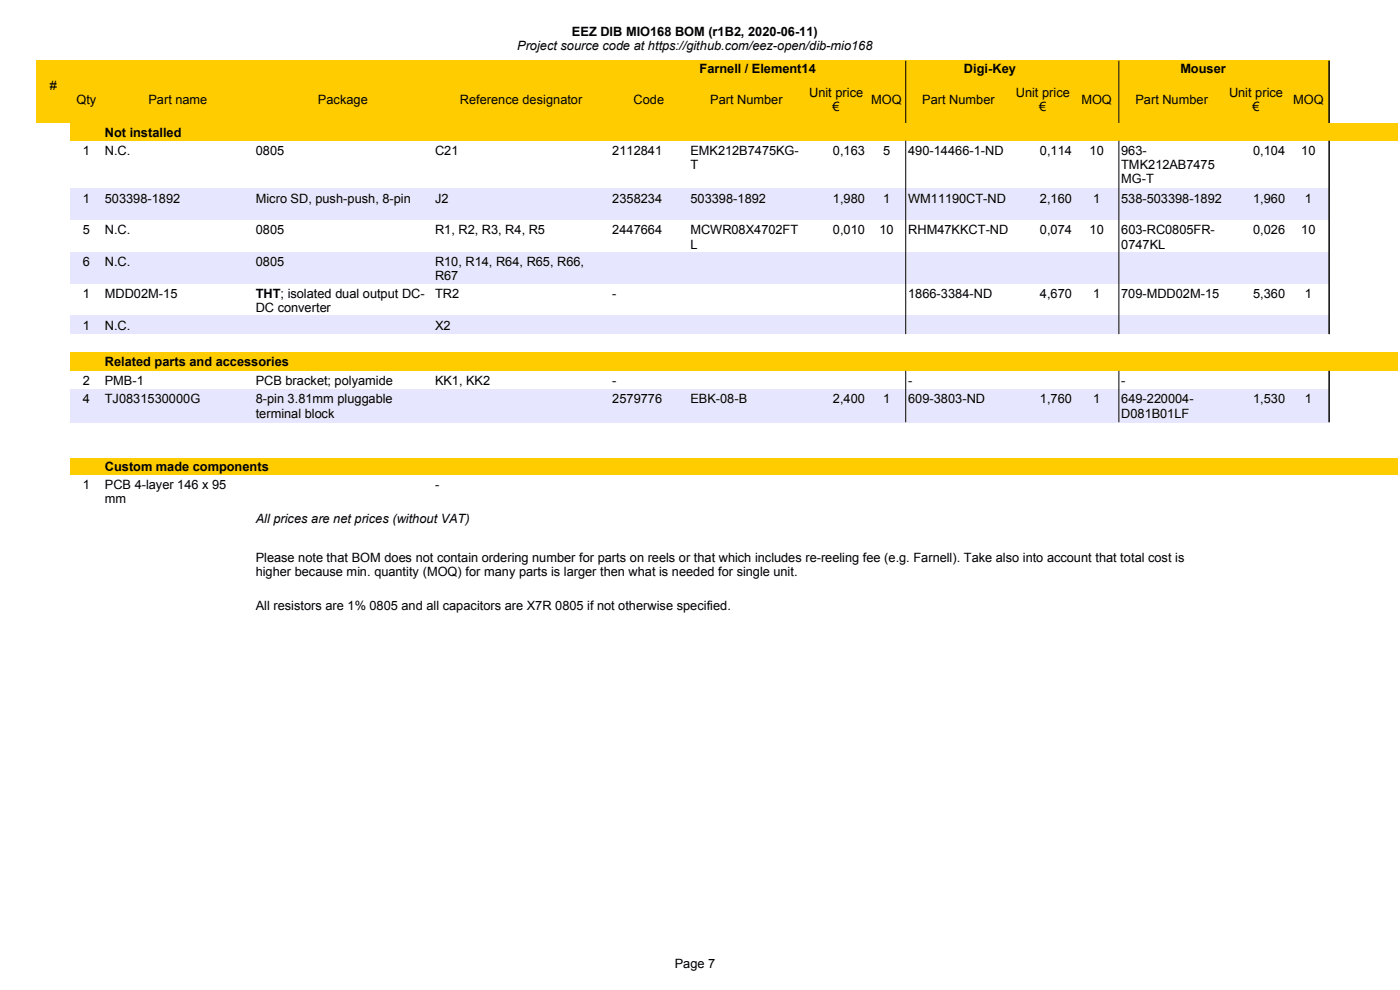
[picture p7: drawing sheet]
<svg xmlns="http://www.w3.org/2000/svg" width="297mm" height="210mm" viewBox="0 0 297 210" stroke-linecap="round" stroke-linejoin="round" font-family="sans-serif">
<defs><g id="words">
<g font-size="2.7">
<text x="109.7" y="10.6">Project source code at https://github.com/eez-open/dib-mio168</text>
<text x="121.3" y="7.5">EEZ DIB MIO168 BOM (r1B2, 2020-06-11)</text>
<text x="148.4" y="15.4">Farnell / Element14</text>
<text x="204.5" y="15.4">Digi-Key</text>
<text x="250.4" y="15.4">Mouser</text>
<text x="10.5" y="19">#</text>
<text x="16.2" y="22.1">Qty</text>
<text x="31.5" y="22.1">Part name</text>
<text x="67.5" y="22.1">Package</text>
<text x="97.5" y="22.1">Reference designator</text>
<text x="134.4" y="22.1">Code</text>
<text x="150.7" y="22.1">Part Number</text>
<text x="171.7" y="20.5">Unit price</text>
<text x="176.6" y="23.6">€</text>
<text x="184.8" y="22.1">MOQ</text>
<text x="195.6" y="22.1">Part Number</text>
<text x="215.5" y="20.5">Unit price</text>
<text x="220.5" y="23.6">€</text>
<text x="229.4" y="22.1">MOQ</text>
<text x="240.9" y="22.1">Part Number</text>
<text x="260.7" y="20.5">Unit price</text>
<text x="265.7" y="23.6">€</text>
<text x="274.3" y="22.1">MOQ</text>
<text x="22.2" y="29">Not installed</text>
<text x="17.6" y="32.8">1</text>
<text x="22.2" y="32.8">N.C.</text>
<text x="54.3" y="32.8">0805</text>
<text x="92.3" y="32.8">C21</text>
<text x="129.9" y="32.8">2112841</text>
<text x="146.5" y="32.8">EMK212B7475KG-</text>
<text x="146.5" y="35.9">T</text>
<text x="176.7" y="32.8">0,163</text>
<text x="187.3" y="32.8">5</text>
<text x="192.7" y="32.8">490-14466-1-ND</text>
<text x="220.6" y="32.8">0,114</text>
<text x="231.1" y="32.8">10</text>
<text x="237.8" y="32.8">963-</text>
<text x="237.8" y="35.9">TMK212AB7475</text>
<text x="265.9" y="32.8">0,104</text>
<text x="276.1" y="32.8">10</text>
<text x="237.8" y="38.9">MG-T</text>
<text x="17.6" y="43">1</text>
<text x="22.2" y="43">503398-1892</text>
<text x="54.3" y="43">Micro SD, push-push, 8-pin</text>
<text x="92.3" y="43">J2</text>
<text x="129.9" y="43">2358234</text>
<text x="146.5" y="43">503398-1892</text>
<text x="176.7" y="43">1,980</text>
<text x="187.3" y="43">1</text>
<text x="192.7" y="43">WM11190CT-ND</text>
<text x="220.6" y="43">2,160</text>
<text x="231.9" y="43">1</text>
<text x="237.8" y="43">538-503398-1892</text>
<text x="265.9" y="43">1,960</text>
<text x="276.8" y="43">1</text>
<text x="17.6" y="49.7">5</text>
<text x="22.2" y="49.7">N.C.</text>
<text x="54.3" y="49.7">0805</text>
<text x="92.3" y="49.7">R1, R2, R3, R4, R5</text>
<text x="129.9" y="49.7">2447664</text>
<text x="146.5" y="49.7">MCWR08X4702FT</text>
<text x="146.5" y="52.7">L</text>
<text x="176.7" y="49.7">0,010</text>
<text x="186.5" y="49.7">10</text>
<text x="192.7" y="49.7">RHM47KKCT-ND</text>
<text x="220.6" y="49.7">0,074</text>
<text x="231.1" y="49.7">10</text>
<text x="237.9" y="49.7">603-RC0805FR-</text>
<text x="237.9" y="52.7">0747KL</text>
<text x="265.9" y="49.7">0,026</text>
<text x="276.1" y="49.7">10</text>
<text x="17.6" y="56.4">6</text>
<text x="22.2" y="56.4">N.C.</text>
<text x="54.3" y="56.4">0805</text>
<text x="92.3" y="56.4">R10, R14, R64, R65, R66,</text>
<text x="92.3" y="59.5">R67</text>
<text x="17.6" y="63.2">1</text>
<text x="22.2" y="63.2">MDD02M-15</text>
<text x="54.3" y="63.2">THT; isolated dual output DC-</text>
<text x="92.3" y="63.2">TR2</text>
<text x="129.9" y="63.2">-</text>
<text x="192.7" y="63.2">1866-3384-ND</text>
<text x="220.6" y="63.2">4,670</text>
<text x="231.9" y="63.2">1</text>
<text x="237.8" y="63.2">709-MDD02M-15</text>
<text x="265.9" y="63.2">5,360</text>
<text x="276.8" y="63.2">1</text>
<text x="17.6" y="70">1</text>
<text x="22.2" y="70">N.C.</text>
<text x="54.3" y="66.2">DC converter</text>
<text x="92.3" y="70">X2</text>
<text x="22.2" y="77.7">Related parts and accessories</text>
<text x="17.6" y="81.6">2</text>
<text x="22.2" y="81.6">PMB-1</text>
<text x="54.3" y="81.6">PCB bracket; polyamide</text>
<text x="92.3" y="81.6">KK1, KK2</text>
<text x="129.9" y="81.6">-</text>
<text x="192.7" y="81.6">-</text>
<text x="237.8" y="81.6">-</text>
<text x="17.6" y="85.5">4</text>
<text x="22.2" y="85.5">TJ0831530000G</text>
<text x="54.3" y="85.5">8-pin 3.81mm pluggable</text>
<text x="54.3" y="88.6">terminal block</text>
<text x="129.9" y="85.5">2579776</text>
<text x="146.5" y="85.5">EBK-08-B</text>
<text x="176.7" y="85.5">2,400</text>
<text x="187.3" y="85.5">1</text>
<text x="192.7" y="85.5">609-3803-ND</text>
<text x="220.6" y="85.5">1,760</text>
<text x="231.9" y="85.5">1</text>
<text x="237.9" y="85.5">649-220004-</text>
<text x="237.9" y="88.6">D081B01LF</text>
<text x="265.9" y="85.5">1,530</text>
<text x="276.8" y="85.5">1</text>
<text x="22.2" y="99.9">Custom made components</text>
<text x="17.6" y="103.6">1</text>
<text x="22.3" y="103.6">PCB 4-layer 146 x 95</text>
<text x="22.3" y="106.7">mm</text>
<text x="92.3" y="103.6">-</text>
<text x="54.3" y="111">All prices are net prices (without VAT)</text>
<text x="54.3" y="119.2">Please note that BOM does not contain ordering number for parts on reels or that which includes re-reeling fee (e.g. Farnell). Take also into account that total cost is</text>
<text x="54.3" y="122.2">higher because min. quantity (MOQ) for many parts is larger then what is needed for single unit.</text>
<text x="54.3" y="129.4">All resistors are 1% 0805 and all capacitors are X7R 0805 if not otherwise specified.</text>
<text x="143.2" y="205.2">Page 7</text>
</g>
</g></defs>
<path d="M7.6 12.9h274.3v13.2h-274.3z" fill-rule="evenodd" fill="#fc0"/>
<path d="M192.1 12.9v13.3M237.4 12.9v13.3M282 12.9v13.3" fill="none" stroke="#000" stroke-width=".21"/>
<path d="M14.9 26.1h281.7v3.7h-281.7z" fill-rule="evenodd" fill="#fc0"/>
<g fill="#e6e6ff">
<path d="M14.9 40h267v6.7h-267z" fill-rule="evenodd"/>
<path d="M14.9 53.5h267v6.7h-267z" fill-rule="evenodd"/>
<path d="M14.9 66.9h267v4h-267z" fill-rule="evenodd"/>
</g>
<path d="M14.9 74.7h281.7v4h-281.7z" fill-rule="evenodd" fill="#fc0"/>
<path d="M14.9 82.5h267v7.1h-267z" fill-rule="evenodd" fill="#e6e6ff"/>
<path d="M14.9 97.1h281.7v3.6h-281.7z" fill-rule="evenodd" fill="#fc0"/>
<path d="M192.1 29.9v41M237.4 29.9v41M282 29.9v41M192.1 78.7v10.9M237.4 78.7v10.9M282 78.7v10.9" fill="none" stroke="#000" stroke-width=".21"/>
<use href="#words"/>
</svg>
